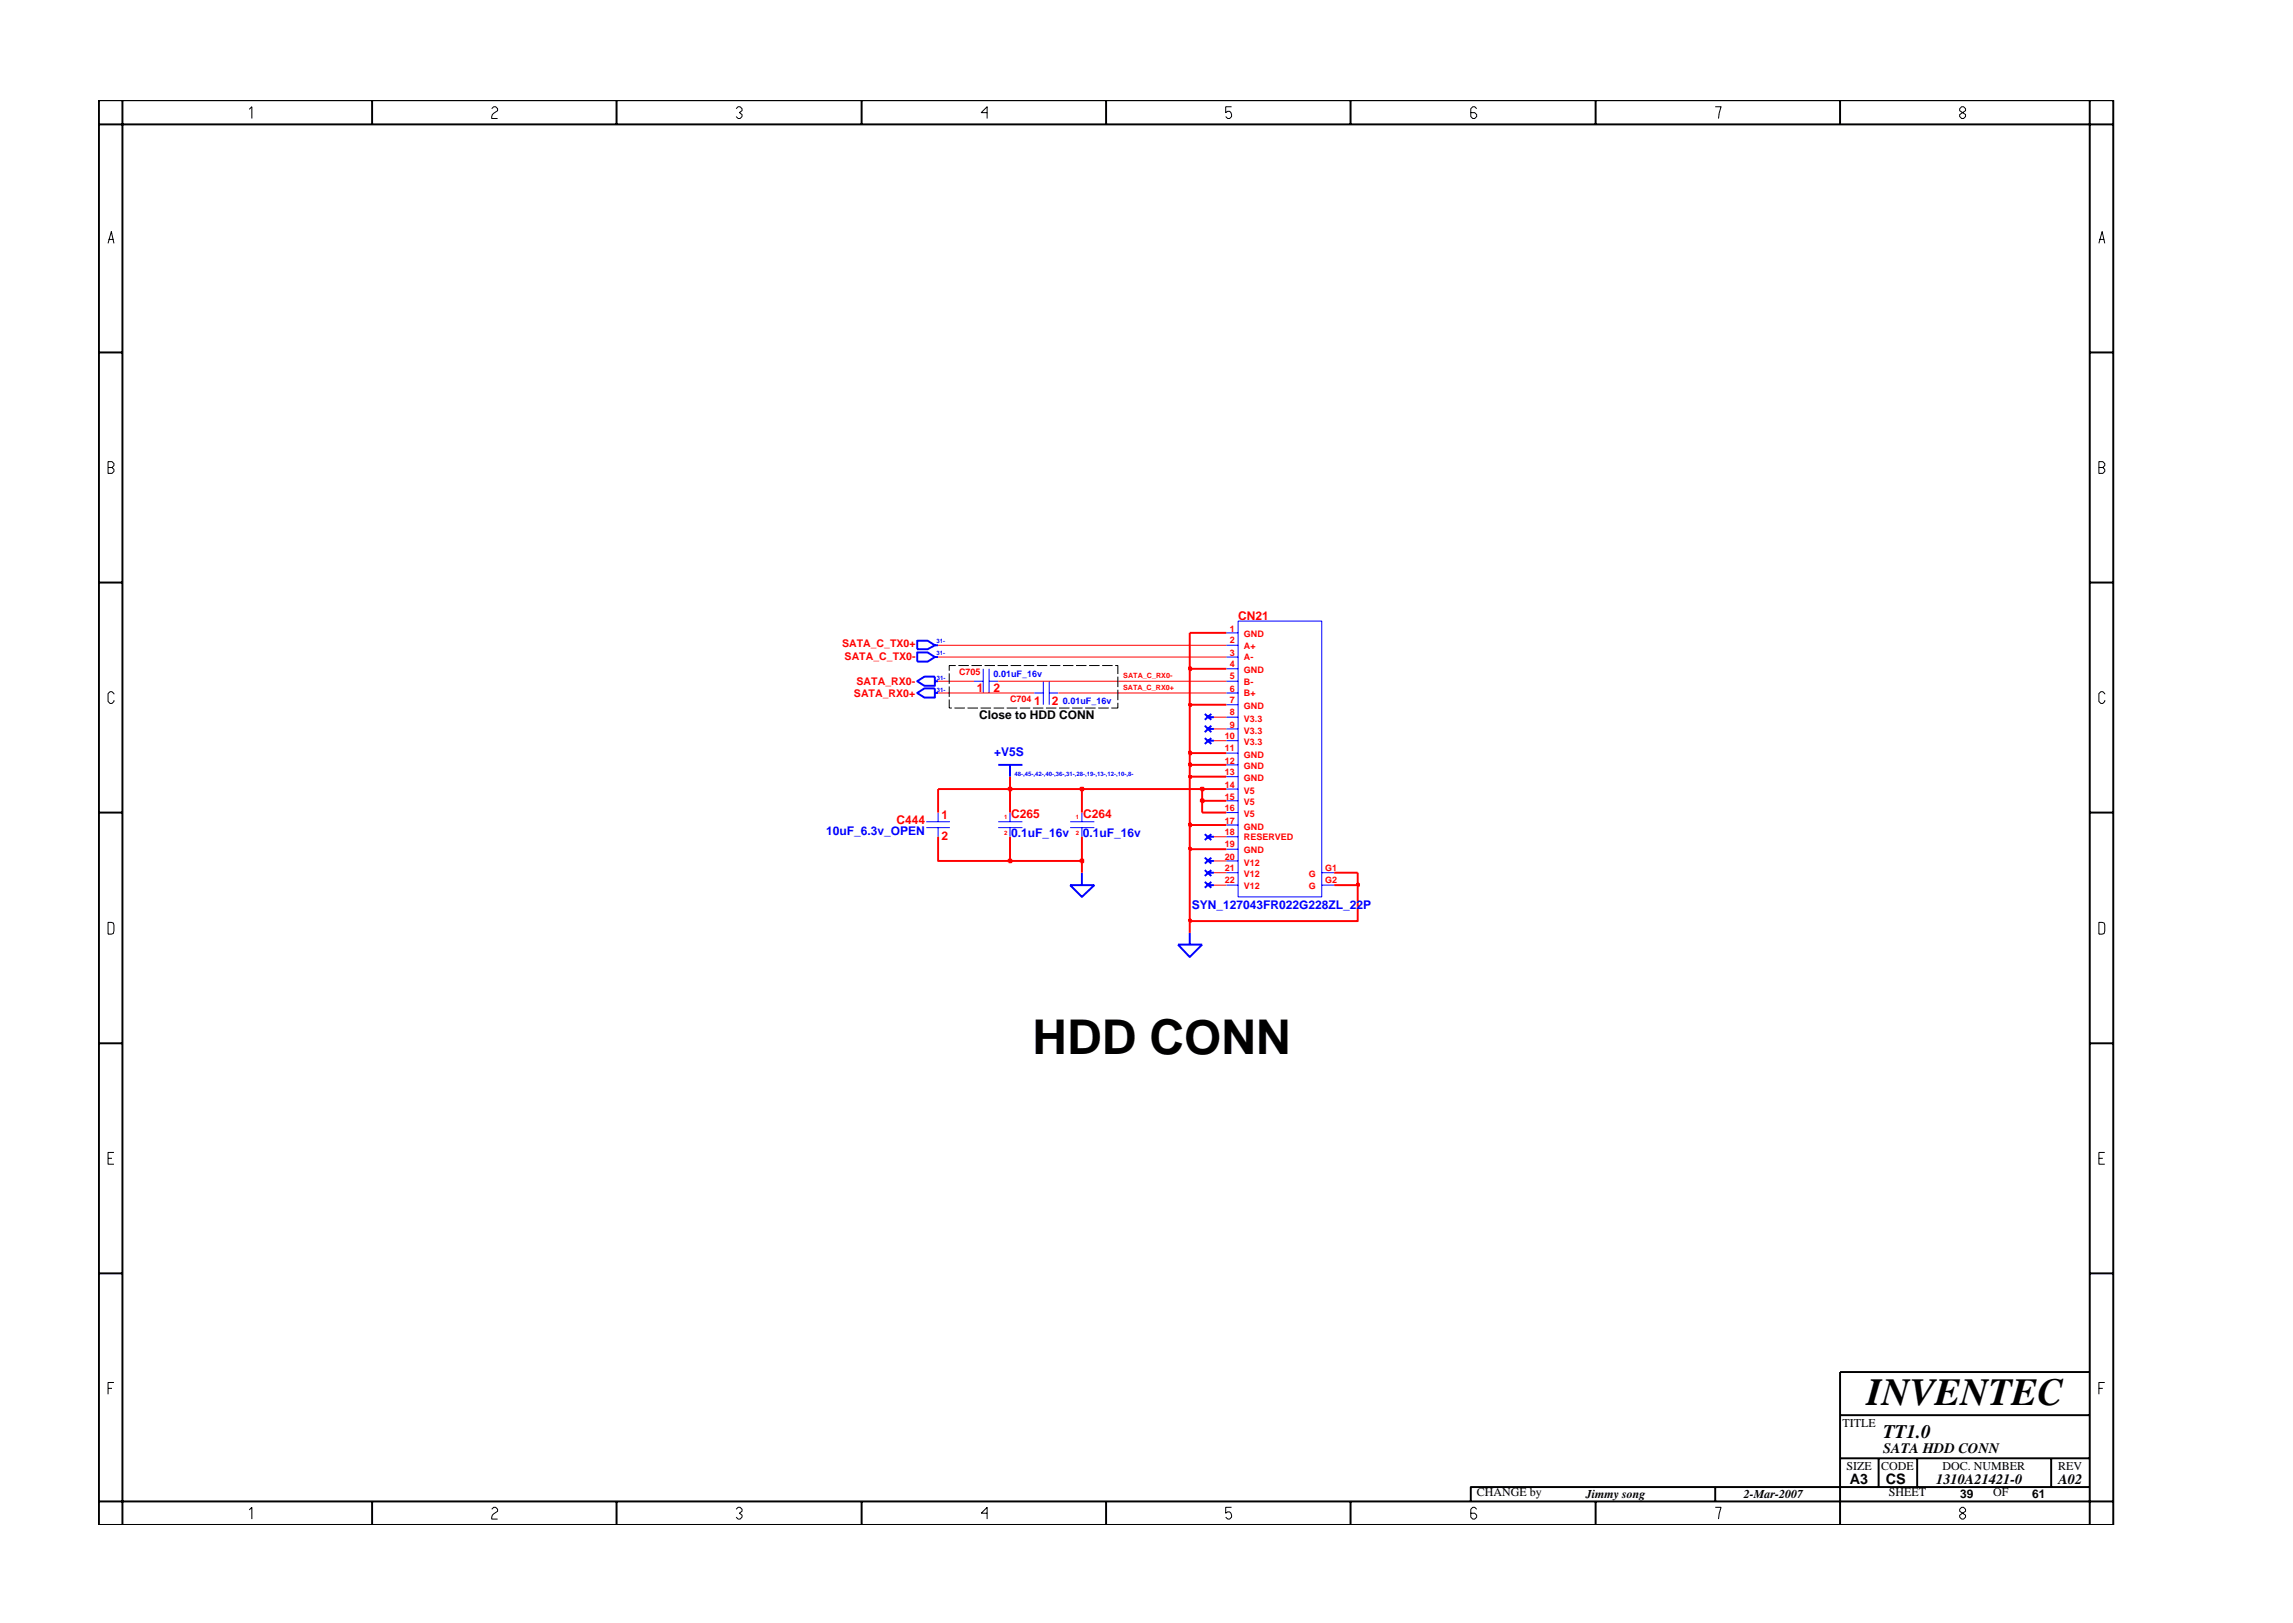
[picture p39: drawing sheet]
<svg xmlns="http://www.w3.org/2000/svg" width="297mm" height="210mm" viewBox="0 0 297 210" stroke-linecap="round" stroke-linejoin="round" font-family="sans-serif">
<defs><g id="words">
<text font-size="6.2" x="133.7" y="136.5">HDD CONN</text>
<text font-size="5" x="241.8" y="182">INVENTEC</text>
<text font-size="2.5" x="244" y="186.3">TT1.0</text>
<g font-size="1.9">
<text x="244" y="188.2">SATA HDD CONN</text>
<text x="239.6" y="192.2">A3</text>
<text x="244.3" y="192.3">CS</text>
<text x="250.8" y="192.2">1310A21421-0</text>
<text x="266.6" y="192.2">A02</text>
</g>
<g font-size="1.6" fill="#f00">
<text x="160.4" y="80.3">CN21</text>
<text x="126.5" y="89.6">1</text>
<text x="128.7" y="89.6">2</text>
<text x="134" y="91.3">1</text>
<text x="136.2" y="91.3">2</text>
<text x="116.1" y="106.7">C444</text>
<text x="121.9" y="106.1">1</text>
<text x="131" y="105.9">C265</text>
<text x="140.3" y="105.9">C264</text>
<text x="121.9" y="108.8">2</text>
</g>
<g font-size="1.6">
<text x="126.8" y="93.2">Close to HDD CONN</text>
<text x="238.7" y="184.8">TITLE</text>
<text x="239.2" y="190.4">SIZE</text>
<text x="243.7" y="190.4">CODE</text>
<text x="251.6" y="190.4">DOC. NUMBER</text>
<text x="266.6" y="190.4">REV</text>
<text x="191.3" y="193.9">CHANGE by</text>
<text x="205.4" y="194.1">Jimmy song</text>
<text x="225.9" y="194.1">2-Mar-2007</text>
<text x="244.7" y="193.9">SHEET</text>
<text x="253.9" y="194.1">39</text>
<text x="258.2" y="193.9">OF</text>
<text x="263.3" y="194.1">61</text>
</g>
<g font-size="1.6" fill="#00f">
<text x="128.8" y="97.9">+V5S</text>
<text x="107" y="108.1">10uF_6.3v_OPEN</text>
<text x="131" y="108.5">0.1uF_16v</text>
<text x="140.3" y="108.5">0.1uF_16v</text>
<text x="154.4" y="117.7">SYN_127043FR022G228ZL_22P</text>
</g>
<g font-size="1.4" fill="#f00">
<text x="109.1" y="83.9">SATA_C_TX0+</text>
<text x="109.4" y="85.5">SATA_C_TX0-</text>
<text x="111" y="88.8">SATA_RX0-</text>
<text x="110.6" y="90.3">SATA_RX0+</text>
</g>
<g font-size="1.2" fill="#f00">
<text x="159.3" y="83.3">2</text>
<text x="159.3" y="81.8">1</text>
<text x="161.1" y="82.6">GND</text>
<text x="124.2" y="87.4">C705</text>
<text x="159.3" y="89.6">6</text>
<text x="159.3" y="88">5</text>
<text x="159.3" y="86.5">4</text>
<text x="159.3" y="84.9">3</text>
<text x="161.1" y="88.7">B-</text>
<text x="161.1" y="87.2">GND</text>
<text x="161.1" y="84">A+</text>
<text x="161.1" y="85.6">A-</text>
<text x="130.8" y="91">C704</text>
<text x="158.7" y="95.8">10</text>
<text x="159.3" y="91.1">7</text>
<text x="159.3" y="92.7">8</text>
<text x="159.3" y="94.3">9</text>
<text x="161.1" y="90.2">B+</text>
<text x="161.1" y="91.9">GND</text>
<text x="161.1" y="93.5">V3.3</text>
<text x="161.1" y="95">V3.3</text>
<text x="158.7" y="97.3">11</text>
<text x="158.7" y="98.9">12</text>
<text x="158.7" y="100.4">13</text>
<text x="161.1" y="99.7">GND</text>
<text x="161.1" y="101.2">GND</text>
<text x="161.1" y="96.5">V3.3</text>
<text x="161.1" y="98.2">GND</text>
<text x="158.7" y="102.1">14</text>
<text x="158.7" y="103.6">15</text>
<text x="158.7" y="105.1">16</text>
<text x="158.7" y="106.7">17</text>
<text x="161.1" y="102.8">V5</text>
<text x="161.1" y="104.3">V5</text>
<text x="161.1" y="105.9">V5</text>
<text x="161.1" y="107.5">GND</text>
<text x="158.7" y="108.2">18</text>
<text x="158.7" y="112.9">21</text>
<text x="158.7" y="109.8">19</text>
<text x="158.7" y="111.4">20</text>
<text x="161.1" y="108.8">RESERVED</text>
<text x="161.1" y="113.7">V12</text>
<text x="161.1" y="110.5">GND</text>
<text x="161.1" y="112.1">V12</text>
<text x="169.6" y="113.7">G</text>
<text x="171.6" y="112.9">G1</text>
<text x="158.7" y="114.4">22</text>
<text x="161.1" y="115.2">V12</text>
<text x="169.6" y="115.2">G</text>
<text x="171.6" y="114.4">G2</text>
</g>
<g font-size="1.2" fill="#00f">
<text x="128.7" y="87.7">0.01uF_16v</text>
<text x="137.7" y="91.2">0.01uF_16v</text>
</g>
<g font-size=".9" fill="#f00">
<text x="145.5" y="89.5">SATA_C_RX0+</text>
<text x="145.5" y="87.8">SATA_C_RX0-</text>
</g>
<g font-size=".8" fill="#00f">
<text x="121.3" y="83.3">31-</text>
<text x="121.3" y="84.9">31-</text>
<text x="121.4" y="89.6">31-</text>
<text x="121.4" y="88.1">31-</text>
<text x="131.4" y="100.5">48-,45-,42-,40-,36-,31-,28-,19-,13-,12-,10-,8-</text>
</g>
<g font-size=".8" fill="#f00">
<text x="130.1" y="106.1">1</text>
<text x="139.4" y="106.1">1</text>
<text x="130.1" y="108.2">2</text>
<text x="139.4" y="108.2">2</text>
</g>
</g></defs>
<g fill="none" stroke="#00f" stroke-width=".25">
<path d="M118.8 84.5h1.4l.9 .6-.9 .6h-1.4zM118.8 89.8l.9-.6h1.4v1.2h-1.4zM118.8 83h1.4l.9 .6-.9 .5h-1.4zM118.8 88.3l.9-.6h1.4v1.1h-1.4zM121.1 85.1h.4M121.1 89.8h.4M121.1 83.6h.4M121.1 88.3h.4M129.3 99.1h3.1M130.8 99.1v1.5M156.1 92.5l.8 .7M156.1 94l.8 .9"/>
<path d="M156.1 95.6l.8 .8M156.5 92.9h.8M156.5 94.4h.8M156.5 96h.8M156.9 92.5l-.8 .7M156.9 94l-.8 .9M156.9 95.6l-.8 .8M138.6 114.7h3.2l-1.6 1.5zM140.2 113.1v1.6M156.1 112.7l.8 .8M156.1 108.1l.8 .7M156.1 111.1l.8 .8"/>
<path d="M156.1 114.2l.8 .8M156.5 113.1h.8M156.5 114.7h.8M156.5 108.4h.8M156.5 111.5h.8M156.9 112.7l-.8 .8M156.9 108.1l-.8 .7M156.9 111.1l-.8 .8M156.9 114.2l-.8 .8M152.6 122.4h3.1l-1.6 1.6zM154.1 120.8v1.6"/>
</g>
<g fill="none" stroke="#00f" stroke-width=".13">
<path d="M126.2 88.3h1.2M127.4 86.6v3.2M128.1 88.3h1.2M128.1 86.6v3.2M134 89.8h1.2M135.2 88.3v3M135.9 89.8h1.2M135.9 88.3v3M158.9 88.3h1.5M158.9 82h1.5M158.9 83.6h1.5M158.9 85.1h1.5"/>
<path d="M158.9 86.6h1.5M158.9 89.8h1.5M158.9 91.3h1.5M158.9 92.9h1.5M158.9 94.4h1.5M158.9 96h1.5M158.9 97.6h1.5M158.9 99.1h1.5M160.4 80.5h10.8v35.7h-10.8zM120 106.5h3M120 107.2h3M121.5 105.3v1.2"/>
<path d="M121.5 107.2v1.2M129.3 106.5h3.1M129.3 107.2h3.1M130.8 105.3v1.2M130.8 107.2v1.2M138.6 106.5h3.2M138.6 107.2h3.2M140.2 105.3v1.2M140.2 107.2v1.2M158.9 100.6h1.5M158.9 102.2h1.5M158.9 103.7h1.5"/>
<path d="M158.9 105.3h1.5M158.9 106.9h1.5M158.9 108.4h1.5M158.9 110h1.5M158.9 111.5h1.5M158.9 113.1h1.5M158.9 114.7h1.5M171.2 113.1h1.6M171.2 114.7h1.6"/>
</g>
<path d="M154.1 119.3v1.5" fill="none" stroke="#f00" stroke-width=".25"/>
<path d="M154 119.2h.3v.2h-.3z" fill="#8e2323"/>
<path d="M154 119.2h.3v.2h-.3zM154.1 110v9.3h21.8v-4.6h-3.1" fill="none" stroke="#f00" stroke-width=".25"/>
<path d="M157.3 114.7h1.6" fill="none" stroke="#f00" stroke-width=".13"/>
<path d="M175.8 114.5h.3v.3h-.3z" fill="#8e2323"/>
<path d="M121.5 108.4v3.1h9.3M140.2 111.5v1.6M172.8 113.1h3.1v1.6M175.8 114.5h.3v.3h-.3z" fill="none" stroke="#f00" stroke-width=".25"/>
<path d="M157.3 113.1h1.6" fill="none" stroke="#f00" stroke-width=".13"/>
<path d="M130.7 111.4h.3v.3h-.3z" fill="#8e2323"/>
<path d="M130.7 111.4h.3v.3h-.3zM130.8 108.4v3.1h9.4" fill="none" stroke="#f00" stroke-width=".25"/>
<path d="M140 111.4h.3v.3h-.3z" fill="#8e2323"/>
<path d="M140 111.4h.3v.3h-.3zM140.2 108.4v3.1" fill="none" stroke="#f00" stroke-width=".25"/>
<path d="M157.3 111.5h1.6" fill="none" stroke="#f00" stroke-width=".13"/>
<path d="M154 109.8h.3v.3h-.3z" fill="#8e2323"/>
<path d="M154 109.8h.3v.3h-.3zM154.1 106.9v3.1h4.8" fill="none" stroke="#f00" stroke-width=".25"/>
<path d="M157.3 108.4h1.6" fill="none" stroke="#f00" stroke-width=".13"/>
<path d="M154 106.7h.3v.3h-.3z" fill="#8e2323"/>
<path d="M121.5 102.2v3.1M130.8 102.2v3.1M140.2 102.2v3.1M154 106.7h.3v.3h-.3zM154.1 100.6v6.3h4.8M155.7 103.7v1.6h3.2" fill="none" stroke="#f00" stroke-width=".25"/>
<path d="M155.6 103.6h.3v.3h-.3z" fill="#8e2323"/>
<path d="M121.5 102.2h9.3M155.6 103.6h.3v.3h-.3zM155.7 102.2v1.5h3.2" fill="none" stroke="#f00" stroke-width=".25"/>
<path d="M130.7 102.1h.3v.3h-.3z" fill="#8e2323"/>
<path d="M130.7 102.1h.3v.3h-.3zM130.8 100.6v1.6h9.4" fill="none" stroke="#f00" stroke-width=".25"/>
<path d="M140 102.1h.3v.3h-.3z" fill="#8e2323"/>
<path d="M140 102.1h.3v.3h-.3zM140.2 102.2h15.5" fill="none" stroke="#f00" stroke-width=".25"/>
<path d="M155.6 102.1h.3v.3h-.3z" fill="#8e2323"/>
<path d="M155.6 102.1h.3v.3h-.3zM155.7 102.2h3.2" fill="none" stroke="#f00" stroke-width=".25"/>
<path d="M154 100.5h.3v.3h-.3z" fill="#8e2323"/>
<path d="M154.1 99.1v1.5h4.8M154 100.5h.3v.3h-.3z" fill="none" stroke="#f00" stroke-width=".25"/>
<path d="M154 98.9h.3v.4h-.3z" fill="#8e2323"/>
<path d="M154 98.9h.3v.4h-.3zM154.1 97.6v1.5h4.8" fill="none" stroke="#f00" stroke-width=".25"/>
<path d="M154 97.4h.3v.3h-.3z" fill="#8e2323"/>
<path d="M154 97.4h.3v.3h-.3zM154.1 91.3v6.3h4.8" fill="none" stroke="#f00" stroke-width=".25"/>
<path d="M157.3 96h1.6M157.3 94.4h1.6M157.3 92.9h1.6" fill="none" stroke="#f00" stroke-width=".13"/>
<path d="M154 91.2h.3v.3h-.3z" fill="#8e2323"/>
<path d="M154 91.2h.3v.3h-.3zM154.1 86.6v4.7h4.8" fill="none" stroke="#f00" stroke-width=".25"/>
<path d="M121.5 89.8h12.5M121.5 88.3h4.7M129.3 88.3h29.6M137.1 89.8h21.8" fill="none" stroke="#f00" stroke-width=".13"/>
<path d="M154 86.5h.3v.3h-.3z" fill="#8e2323"/>
<path d="M154 86.5h.3v.3h-.3zM158.9 82h-4.8v4.6h4.8" fill="none" stroke="#f00" stroke-width=".25"/>
<path d="M121.5 85.1h37.4M121.5 83.6h37.4" fill="none" stroke="#f00" stroke-width=".13"/>
<g fill="none" stroke="#000" stroke-width=".25">
<path d="M12.8 13h261v184.6h-261zM12.8 16.1h261M15.9 13v184.6M48.2 13v3.1M79.9 13v3.1M111.6 13v3.1M143.3 13v3.1M174.9 13v3.1M206.7 13v3.1M238.4 13v3.1M270.7 13v184.6M12.8 45.7h3.1"/>
<path d="M270.7 45.7h3.1M12.8 75.5h3.1M270.7 75.5h3.1M12.8 105.3h3.1M270.7 105.3h3.1M12.8 135.2h3.1M270.7 135.2h3.1M12.8 165h3.1M270.7 177.7h-32.3v19.9M270.7 165h3.1M12.8 194.5h261M48.2 194.5v3.1"/>
<path d="M79.9 194.5v3.1M111.6 194.5v3.1M143.3 194.5v3.1M174.9 194.5v3.1M206.7 194.5v3.1M222.2 192.6v1.9M238.4 183.3h32.3M238.4 188.9h32.3M243.4 188.9v3.7M248.4 188.9v3.7M265.7 188.9v3.7M270.7 192.6h-80.2v1.9"/>
</g>
<g fill="none" stroke="#000" stroke-width=".13">
<path d="M32.3 14.2l.3-.4v1.6M63.7 14.1l.3-.3h.2l.3 .3v.2l-.5 .4-.3 .4v.3h.8M95.4 14.1l.2-.3h.3l.2 .3v.2l-.3 .3 .3 .2v.3l-.2 .3h-.3l-.2-.3M127.9 14.6h-.8l.8-.8v1.6M159.5 13.8h-.7v.8l.2-.2a.5 .5 0 0 1 .5 .7l-.2 .3h-.3l-.2-.3M191.3 14.1l-.3-.3h-.2l-.3 .3v1l.3 .3h.2l.3-.3v-.3l-.3-.2h-.5M222.2 13.8h.8l-.4 1.6M253.9 14.1l.2-.3h.3l.2 .3v.2l-.7 .5v.3l.2 .3h.3l.2-.3v-.3l-.7-.5zM14 31.5l.4-1.5 .4 1.5M14.1 31h.6M271.9 31.5l.4-1.5 .4 1.5M272 31h.6"/>
<path d="M14 59.8h.5l.3 .3v.2l-.3 .3 .3 .2v.3l-.3 .2h-.5zM14 60.6h.5M271.9 60.6h.5l.3-.3v-.2l-.3-.3h-.5v1.5h.5l.3-.2v-.3l-.3-.2M14.8 89.9l-.3-.3h-.2l-.3 .3v1l.3 .2h.2l.3-.2v-.2M123 90.6v1.1h.3M123 87.2v1.4M123 88.9v1.4M123.6 91.7h1.4M123.8 86.2h-.8v.7M124.1 86.2h1.4M125.3 91.7h1.4M125.8 86.2h1.4"/>
<path d="M127 91.7h1.4M127.5 86.2h1.4M128.7 91.7h1.4M129.2 86.2h1.4M130.4 91.7h1.4M130.9 86.2h1.4M132.1 91.7h1.4M132.6 86.2h1.4M133.8 91.7h1.4M134.3 86.2h1.4M135.5 91.7h1.3M136 86.2h1.4"/>
<path d="M137.2 91.7h1.3M137.7 86.2h1.4M138.9 91.7h1.3M139.4 86.2h1.3M140.6 91.7h1.3M141.1 86.2h1.3M142.3 91.7h1.3M142.8 86.2h1.3M144.5 86.2h.3v1.1M144.8 91v.7h-.8M144.8 87.7v1.3M144.8 89.4v1.3"/>
<path d="M272.7 89.9l-.3-.3h-.3l-.2 .3v1l.2 .2h.3l.3-.2v-.2M14 119.5l.7 .1 .1 .2-.1 1.1-.7 .1zM271.9 119.5l.7 .1 .1 .2-.1 1.1-.7 .1zM14 150.1h.5M14.8 149.3h-.8v1.5h.8M271.9 150.1h.5M272.7 149.3h-.8v1.5h.8M14 179.9h.5M14.8 179.1h-.8v1.5M271.9 179.9h.5M272.7 179.1h-.8v1.5M32.3 195.6l.3-.3v1.5"/>
<path d="M63.7 195.5l.3-.2h.2l.3 .2v.3l-.7 .5-.1 .2v.3h.8M95.4 195.5l.2-.2h.3l.2 .2v.3l-.3 .2 .3 .3v.2l-.2 .3h-.3l-.2-.3M127.9 196h-.8l.8-.7v1.5M159.5 195.3h-.7v.7l.2-.1a.5 .5 0 0 1 .5 .6l-.2 .3h-.3l-.2-.3M191.3 195.5l-.3-.2h-.2l-.3 .2v1l.3 .3h.2l.3-.3v-.2l-.3-.3h-.5M222.2 195.3h.8l-.4 1.5M254.1 195.3l-.2 .2v.3l.7 .5v.2l-.2 .3h-.3l-.2-.3v-.2l.7-.5v-.3l-.2-.2z"/>
</g>
<use href="#words"/>
</svg>
